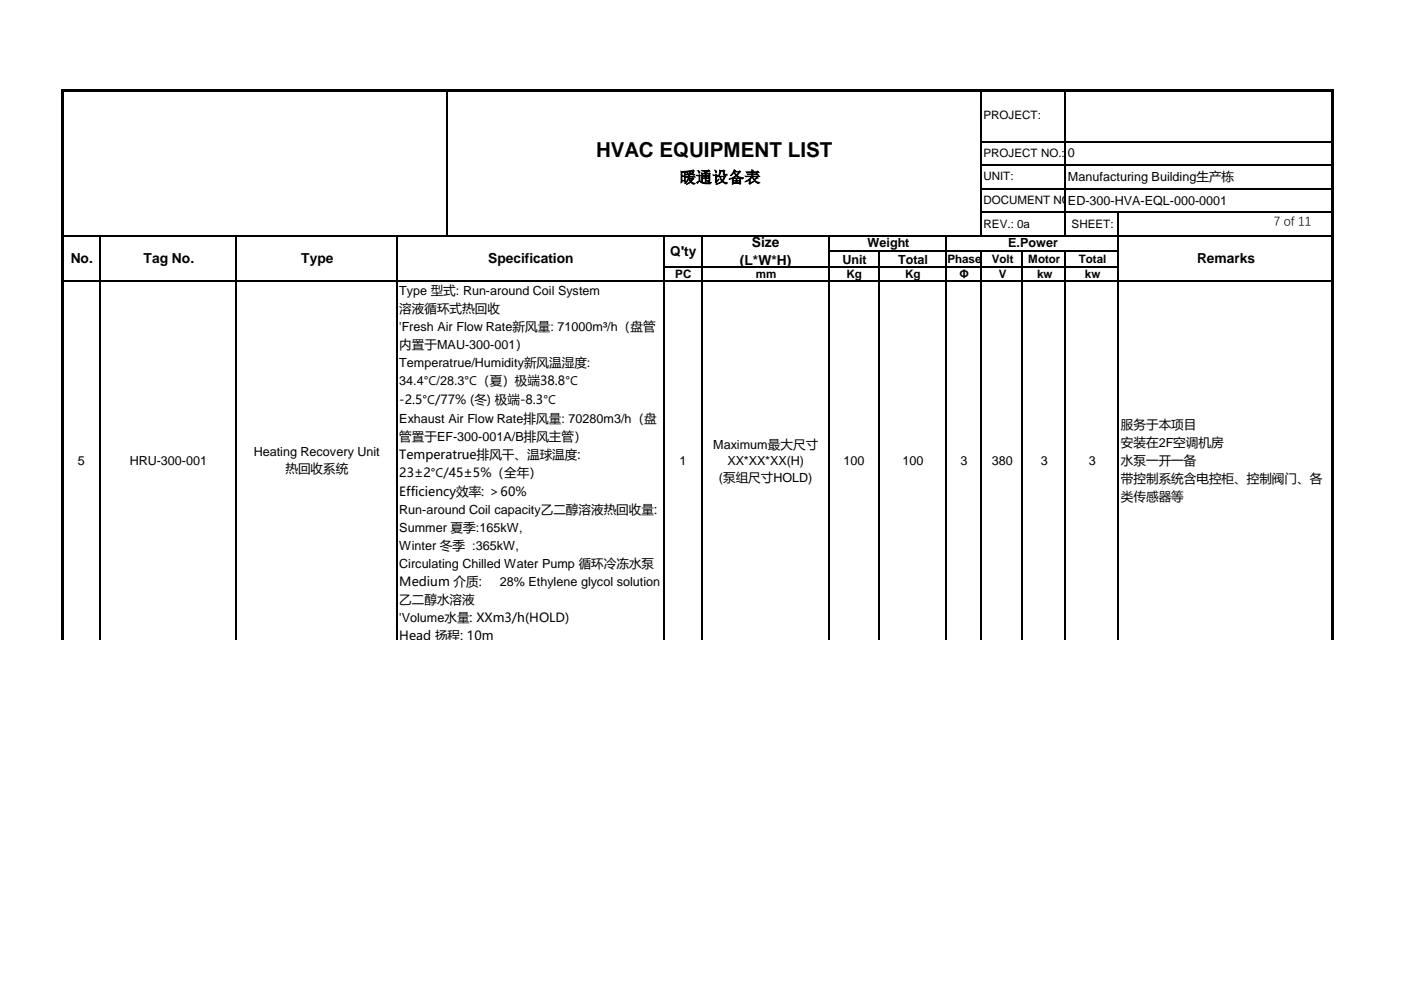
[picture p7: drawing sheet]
<svg xmlns="http://www.w3.org/2000/svg" width="297mm" height="210mm" viewBox="0 0 297 210" stroke-linecap="round" stroke-linejoin="round" font-family="sans-serif">
<defs><g id="words">
<text font-size="4.4" x="126.3" y="33.3">HVAC EQUIPMENT LIST</text>
<text font-size="3.4" x="144.1" y="38.7">暖通设备表</text>
<g font-size="2.9">
<text x="159.4" y="52.4">Size</text>
<text x="15" y="55.7">No.</text>
<text x="30.4" y="55.7">Tag No.</text>
<text x="63.8" y="55.7">Type</text>
<text x="103.5" y="55.7">Specification</text>
<text x="142" y="54.2">Q'ty</text>
<text x="156.8" y="56.1">(L*W*H)</text>
<text x="253.7" y="55.7">Remarks</text>
</g>
<g font-size="2.7">
<text x="226.3" y="33.4">0</text>
<text x="226.3" y="38.3">Manufacturing Building生产栋</text>
<text x="226.3" y="43.4">ED-300-HVA-EQL-000-0001</text>
<text x="270" y="47.8">7 of 11</text>
<text x="183.8" y="52.4">Weight</text>
<text x="213.7" y="52.4">E.Power</text>
<text x="178.5" y="55.8">Unit</text>
<text x="190.4" y="55.8">Total</text>
<text x="84.6" y="62.5">Type 型式: Run-around Coil System</text>
<text x="84.6" y="66.3">溶液循环式热回收</text>
<text x="84.6" y="70.2">'Fresh Air Flow Rate新风量: 71000m³/h（盘管</text>
<text x="84.6" y="74">内置于MAU-300-001）</text>
<text x="84.6" y="77.8">Temperatrue/Humidity新风温湿度:</text>
<text x="84.6" y="81.7">34.4℃/28.3℃（夏）极端38.8℃</text>
<text x="84.6" y="85.7">-2.5℃/77% (冬) 极端-8.3℃</text>
<text x="84.6" y="89.6">Exhaust Air Flow Rate排风量: 70280m3/h（盘</text>
<text x="84.6" y="93.4">管置于EF-300-001A/B排风主管）</text>
<text x="151.1" y="95.1">Maximum最大尺寸</text>
<text x="237.6" y="91">服务于本项目</text>
<text x="237.6" y="94.8">安装在2F空调机房</text>
<text x="16.5" y="98.6">5</text>
<text x="27.5" y="98.6">HRU-300-001</text>
<text x="53.8" y="96.7">Heating Recovery Unit</text>
<text x="60.5" y="100.3">热回收系统</text>
<text x="84.6" y="97.3">Temperatrue排风干、温球温度:</text>
<text x="84.6" y="101.2">23±2℃/45±5%（全年）</text>
<text x="144" y="98.6">1</text>
<text x="154.2" y="98.6">XX*XX*XX(H)</text>
<text x="178.8" y="98.6">100</text>
<text x="191.2" y="98.6">100</text>
<text x="203.6" y="98.6">3</text>
<text x="210.2" y="98.6">380</text>
<text x="220.6" y="98.6">3</text>
<text x="230.8" y="98.6">3</text>
<text x="237.6" y="98.6">水泵一开一备</text>
<text x="84.6" y="105.1">Efficiency效率: ＞60%</text>
<text x="152.4" y="102.2">(泵组尺寸HOLD)</text>
<text x="237.6" y="102.4">带控制系统含电控柜、控制阀门、各</text>
<text x="237.6" y="106.2">类传感器等</text>
<text x="84.6" y="108.9">Run-around Coil capacity乙二醇溶液热回收量:</text>
<text x="84.6" y="112.7">Summer 夏季:165kW,</text>
<text x="84.6" y="116.5">Winter 冬季 :365kW,</text>
<text x="84.6" y="120.3">Circulating Chilled Water Pump 循环冷冻水泵</text>
<text x="84.6" y="124.1">Medium 介质:</text>
<text x="105.9" y="124.1">28% Ethylene glycol solution</text>
<text x="84.6" y="128">乙二醇水溶液</text>
<text x="84.6" y="131.8">'Volume水量: XXm3/h(HOLD)</text>
<text x="84.6" y="135.6">Head 扬程: 10m</text>
</g>
<g font-size="2.5">
<text x="208.4" y="25.3">PROJECT:</text>
<text x="208.4" y="33.2">PROJECT NO.:</text>
<text x="208.4" y="38.2">UNIT:</text>
<text x="208.4" y="43.2">DOCUMENT NO.:</text>
<text x="208.4" y="48.2">REV.: 0a</text>
<text x="227.1" y="48.4">SHEET:</text>
<text x="143.1" y="58.9">PC</text>
<text x="160.2" y="58.9">mm</text>
<text x="179.4" y="59">Kg</text>
<text x="191.8" y="59">Kg</text>
<text x="200.8" y="55.8">Phase</text>
<text x="203.4" y="59">Φ</text>
<text x="210.2" y="55.8">Volt</text>
<text x="211.7" y="58.9">V</text>
<text x="217.9" y="55.8">Motor</text>
<text x="219.8" y="58.9">kw</text>
<text x="228.7" y="55.8">Total</text>
<text x="229.9" y="58.9">kw</text>
</g>
</g></defs>
<g fill="none" stroke="#000" stroke-width=".25">
<path d="M94.7 19.4v30.7M207.9 19.4v30.7M225.8 19.4v30.7M208.1 30h74.1M208.1 35h74.1M13.4 50h268.8M13.4 59.6h268.8M21.2 50.1v85.5M50.1 50.1v85.5M84.1 50.1v85.5M140.6 50.1v85.5M140.8 56.5h96.3"/>
<path d="M148.7 50.1v85.5M175.7 50.1v85.5M175.8 53.3h61.3M186.2 53.4v82.2M200.6 50.1v85.5M207.9 53.4v82.2M208.1 40h74.1M208.1 45h74.1M216.7 53.4v82.2M225.8 53.4v82.2M237 45.1v90.5"/>
</g>
<g fill="#000">
<path d="M13.4 18.9h269.2v.5h-269.2z" fill-rule="evenodd"/>
<path d="M13 18.9h.4v40.8h-.4z" fill-rule="evenodd"/>
<path d="M282.2 19.4h.4v40.3h-.4z" fill-rule="evenodd"/>
<path d="M13 59.4h.4v76.2h-.4z" fill-rule="evenodd"/>
<path d="M282.2 59.4h.4v76.2h-.4z" fill-rule="evenodd"/>
</g>
<use href="#words"/>
</svg>
